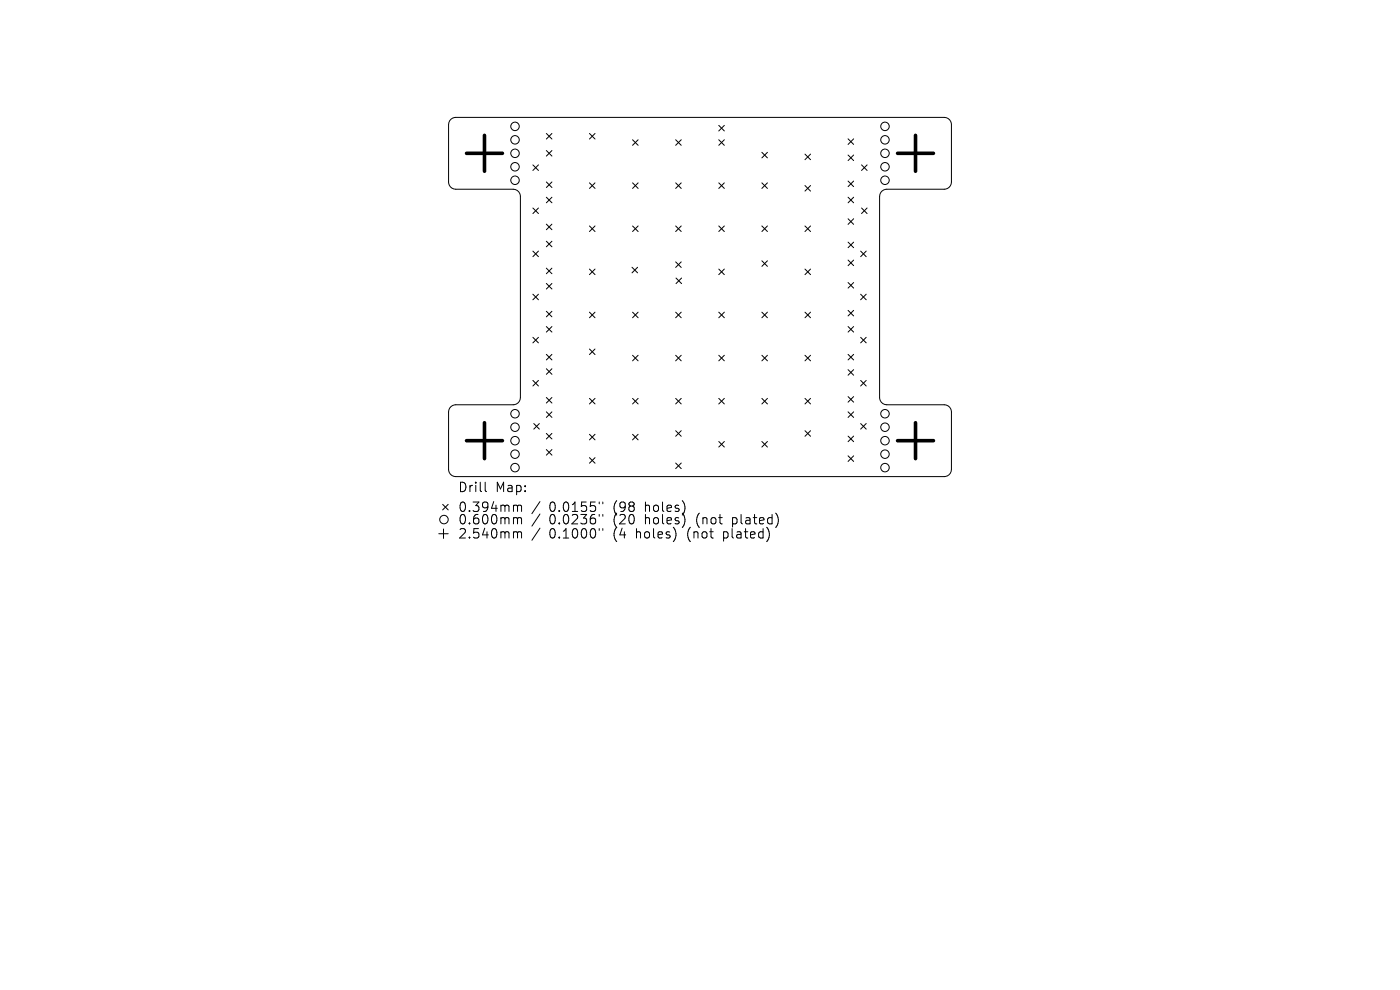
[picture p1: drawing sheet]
<svg xmlns="http://www.w3.org/2000/svg" width="297mm" height="210mm" viewBox="0 0 297 210" stroke-linecap="round" stroke-linejoin="round" font-family="sans-serif">
<defs><g id="words">
<g font-size="2.8">
<text x="97.1" y="104.7">Drill</text>
<text x="105.1" y="104.7">Map:</text>
<text x="97.1" y="108.9">0.394mm</text>
<text x="97.1" y="111.5">0.600mm</text>
<text x="116.5" y="108.9">0.0155&quot;</text>
<text x="116.5" y="111.5">0.0236&quot;</text>
<text x="130.3" y="108.9">(98</text>
<text x="130.3" y="111.5">(20</text>
<text x="137.1" y="108.9">holes)</text>
<text x="137.1" y="111.5">holes)</text>
<text x="148.2" y="111.5">(not</text>
<text x="156" y="111.5">plated)</text>
<text x="97.1" y="114.5">2.540mm</text>
<text x="116.5" y="114.5">0.1000&quot;</text>
<text x="130.3" y="114.5">(4</text>
<text x="135.2" y="114.5">holes)</text>
<text x="146.3" y="114.5">(not</text>
<text x="154.1" y="114.5">plated)</text>
</g>
</g></defs>
<g fill="none" stroke="#000" stroke-width=".21">
<path d="M95.7 25.3l1-.4h103.6a1.52 1.52 0 0 1 1.5 1.5v12.2a1.52 1.52 0 0 1-1.5 1.5h-12.2a1.52 1.52 0 0 0-1.5 1.6v42.6a1.52 1.52 0 0 0 1.5 1.6h12.2a1.52 1.52 0 0 1 1.5 1.5v12.2a1.52 1.52 0 0 1-1.5 1.5h-103.6a1.52 1.52 0 0 1-1.5-1.5v-12.2a1.52 1.52 0 0 1 1.5-1.5h12.2a1.52 1.52 0 0 0 1.5-1.6v-42.6a1.52 1.52 0 0 0-1.5-1.6h-12.2a1.52 1.52 0 0 1-1.5-1.5v-12.2l.2-.8zM113 35l1.2 1.2M114.2 35l-1.2 1.2M115.9 28.3l1.2 1.2M115.9 31.9l1.2 1.2M115.9 38.6l1.2 1.2M117.1 28.3l-1.2 1.2M117.1 31.9l-1.2 1.2M117.1 38.6l-1.2 1.2M125.1 28.3l1.1 1.2M125.1 38.8l1.1 1.2M126.2 28.3l-1.1 1.2"/>
<path d="M126.2 38.8l-1.1 1.2M134.2 29.6l1.2 1.2M134.2 38.8l1.2 1.2M135.4 29.6l-1.2 1.2M135.4 38.8l-1.2 1.2M143.3 29.6l1.2 1.2M143.3 38.8l1.2 1.2M144.5 29.6l-1.2 1.2M144.5 38.8l-1.2 1.2M152.5 26.6l1.2 1.2M152.5 29.6l1.2 1.2M152.5 38.8l1.2 1.2"/>
<path d="M153.7 29.6l-1.2 1.2M153.7 38.8l-1.2 1.2M153.7 26.6l-1.2 1.2M161.6 38.8l1.2 1.2M161.6 32.3l1.2 1.2M162.8 38.8l-1.2 1.2M162.8 32.3l-1.2 1.2M170.8 32.7l1.2 1.2M170.8 39.4l1.2 1.1M172 32.7l-1.2 1.2M172 39.4l-1.2 1.1M179.9 29.5l1.2 1.1"/>
<path d="M179.9 32.9l1.2 1.2M179.9 38.4l1.2 1.2M181.1 29.5l-1.2 1.1M181.1 32.9l-1.2 1.2M181.1 38.4l-1.2 1.2M182.8 35l1.2 1.2M184 35l-1.2 1.2M113 44.1l1.2 1.2M113 53.3l1.2 1.1M114.2 44.1l-1.2 1.2M114.2 53.3l-1.2 1.1M115.9 41.8l1.2 1.2"/>
<path d="M115.9 47.6l1.2 1.1M115.9 51.2l1.2 1.2M115.9 56.9l1.2 1.2M117.1 41.8l-1.2 1.2M117.1 47.6l-1.2 1.1M117.1 51.2l-1.2 1.2M117.1 56.9l-1.2 1.2M125.1 47.9l1.1 1.2M125.1 57.1l1.1 1.2M126.2 47.9l-1.1 1.2M126.2 57.1l-1.1 1.2M134.1 56.7l1.2 1.2"/>
<path d="M134.2 47.9l1.2 1.2M135.3 56.7l-1.2 1.2M135.4 47.9l-1.2 1.2M143.3 47.9l1.2 1.2M143.3 55.6l1.2 1.1M143.4 59l1.2 1.2M144.5 47.9l-1.2 1.2M144.5 55.6l-1.2 1.1M144.6 59l-1.2 1.2M152.5 47.9l1.2 1.2M152.5 57.1l1.2 1.2M153.7 57.1l-1.2 1.2"/>
<path d="M153.7 47.9l-1.2 1.2M161.6 47.9l1.2 1.2M161.6 55.3l1.2 1.2M162.8 47.9l-1.2 1.2M162.8 55.3l-1.2 1.2M170.8 47.9l1.2 1.2M170.8 57.1l1.2 1.2M172 47.9l-1.2 1.2M172 57.1l-1.2 1.2M179.9 41.8l1.2 1.2M179.9 46.4l1.2 1.2M179.9 51.4l1.2 1.1"/>
<path d="M179.9 55.2l1.2 1.2M179.9 59.9l1.2 1.2M181.1 41.8l-1.2 1.2M181.1 46.4l-1.2 1.2M181.1 51.4l-1.2 1.1M181.1 55.2l-1.2 1.2M181.1 59.9l-1.2 1.2M182.6 53.3l1.2 1.1M182.8 44.1l1.2 1.2M183.8 53.3l-1.2 1.1M184 44.1l-1.2 1.2M113 62.4l1.2 1.2"/>
<path d="M113 71.6l1.2 1.1M114.2 62.4l-1.2 1.2M114.2 71.6l-1.2 1.1M115.9 60.1l1.2 1.2M115.9 66l1.2 1.2M115.9 69.3l1.2 1.2M115.9 75.2l1.2 1.2M115.9 78.2l1.2 1.2M117.1 60.1l-1.2 1.2M117.1 66l-1.2 1.2M117.1 69.3l-1.2 1.2M117.1 75.2l-1.2 1.2"/>
<path d="M117.1 78.2l-1.2 1.2M125.1 66.2l1.1 1.2M125.1 74l1.1 1.2M126.2 66.2l-1.1 1.2M126.2 74l-1.1 1.2M134.2 66.2l1.2 1.2M134.2 75.4l1.2 1.1M135.4 75.4l-1.2 1.1M135.4 66.2l-1.2 1.2M143.3 75.4l1.2 1.1M143.3 66.2l1.2 1.2M144.5 66.2l-1.2 1.2"/>
<path d="M144.5 75.4l-1.2 1.1M152.5 75.4l1.2 1.1M152.5 66.2l1.2 1.2M153.7 66.2l-1.2 1.2M153.7 75.4l-1.2 1.1M161.6 66.2l1.2 1.2M161.6 75.4l1.2 1.1M162.8 66.2l-1.2 1.2M162.8 75.4l-1.2 1.1M170.8 66.2l1.2 1.2M170.8 75.4l1.2 1.1M172 66.2l-1.2 1.2"/>
<path d="M172 75.4l-1.2 1.1M179.9 65.8l1.2 1.2M179.9 69.3l1.2 1.2M179.9 75.2l1.2 1.2M179.9 78.4l1.2 1.2M181.1 65.8l-1.2 1.2M181.1 69.3l-1.2 1.2M181.1 75.2l-1.2 1.2M181.1 78.4l-1.2 1.2M182.6 62.4l1.2 1.2M182.6 71.6l1.2 1.1M183.8 62.4l-1.2 1.2"/>
<path d="M183.8 71.6l-1.2 1.1M113 80.7l1.2 1.2M113.2 89.8l1.2 1.2M114.2 80.7l-1.2 1.2M114.4 89.8l-1.2 1.2M115.9 84.3l1.2 1.2M115.9 87.4l1.2 1.1M115.9 91.9l1.2 1.2M115.9 95.4l1.2 1.1M117.1 84.3l-1.2 1.2M117.1 87.4l-1.2 1.1M117.1 91.9l-1.2 1.2"/>
<path d="M117.1 95.4l-1.2 1.1M125.1 84.5l1.1 1.2M125.1 92.1l1.1 1.2M125.1 97.1l1.1 1.2M126.2 84.5l-1.1 1.2M126.2 92.1l-1.1 1.2M126.2 97.1l-1.1 1.2M134.2 84.5l1.2 1.2M134.2 92.1l1.2 1.2M135.4 84.5l-1.2 1.2M135.4 92.1l-1.2 1.2M143.3 84.5l1.2 1.2"/>
<path d="M143.3 91.4l1.2 1.1M143.3 98.2l1.2 1.2M144.5 84.5l-1.2 1.2M144.5 91.4l-1.2 1.1M144.5 98.2l-1.2 1.2M152.5 84.5l1.2 1.2M152.5 93.7l1.2 1.1M153.7 84.5l-1.2 1.2M153.7 93.7l-1.2 1.1M161.6 84.5l1.2 1.2M161.6 93.7l1.2 1.1M162.8 84.5l-1.2 1.2"/>
<path d="M162.8 93.7l-1.2 1.1M170.8 84.5l1.2 1.2M170.8 91.4l1.2 1.1M172 84.5l-1.2 1.2M172 91.4l-1.2 1.1M179.9 84.1l1.2 1.2M179.9 87.4l1.2 1.1M179.9 92.5l1.2 1.2M179.9 96.7l1.2 1.2M181.1 84.1l-1.2 1.2M181.1 87.4l-1.2 1.1M181.1 92.5l-1.2 1.2"/>
<path d="M181.1 96.7l-1.2 1.2M182.6 80.7l1.2 1.2M182.6 89.8l1.2 1.2M183.8 89.8l-1.2 1.2M183.8 80.7l-1.2 1.2M93.1 113.2h2M93.9 107l1.2 1.2M94.1 112.2v2M95.1 107l-1.2 1.2M102.9 102.3v1.7l.3 .3M109.2 107.2l.5 .1 .1 .1M109.2 109.8h.3l.3 .3"/>
<path d="M109.2 112.8l.5 .1 .1 .2M109.8 107.4l.3-.2 .5 .1v1.2M109.8 107.4v1.1M109.8 110.1v1M109.8 113.1v1M109.8 110.1l.3-.3 .5 .1v1.2M109.8 113.1l.3-.3 .5 .1v1.2M114.6 106.4l-1.8 2.6M114.6 109l-1.8 2.6M114.6 112l-1.8 2.6M127.1 106.5v.4M127.1 109.1v.4"/>
<path d="M127.1 112.1v.4M127.9 106.5v.4M127.9 109.1v.4M127.9 112.1v.4"/>
<circle cx="109.3" cy="29.7" r=".9"/>
<circle cx="109.3" cy="26.8" r=".9"/>
<circle cx="109.3" cy="35.4" r=".9"/>
<circle cx="109.3" cy="38.2" r=".9"/>
<circle cx="109.3" cy="32.5" r=".9"/>
<circle cx="187.7" cy="29.7" r=".9"/>
<circle cx="187.7" cy="35.4" r=".9"/>
<circle cx="187.7" cy="32.5" r=".9"/>
<circle cx="187.7" cy="38.2" r=".9"/>
<circle cx="187.7" cy="26.8" r=".9"/>
<circle cx="109.3" cy="90.6" r=".9"/>
<circle cx="109.3" cy="96.3" r=".9"/>
<circle cx="109.3" cy="87.8" r=".9"/>
<circle cx="109.3" cy="99.2" r=".9"/>
<circle cx="109.3" cy="93.5" r=".9"/>
<circle cx="187.7" cy="90.6" r=".9"/>
<circle cx="187.7" cy="96.3" r=".9"/>
<circle cx="187.7" cy="87.8" r=".9"/>
<circle cx="187.7" cy="99.2" r=".9"/>
<circle cx="187.7" cy="93.5" r=".9"/>
<circle cx="94.2" cy="110.2" r=".9"/>
</g>
<path d="M99 32.5h7.6M102.8 28.7v7.6M190.4 32.5h7.6M194.2 28.7v7.6M99 93.5h7.6M102.8 89.7v7.6M190.4 93.5h7.6M194.2 89.7v7.6" fill="none" stroke="#000" stroke-width=".76"/>
<use href="#words"/>
</svg>
